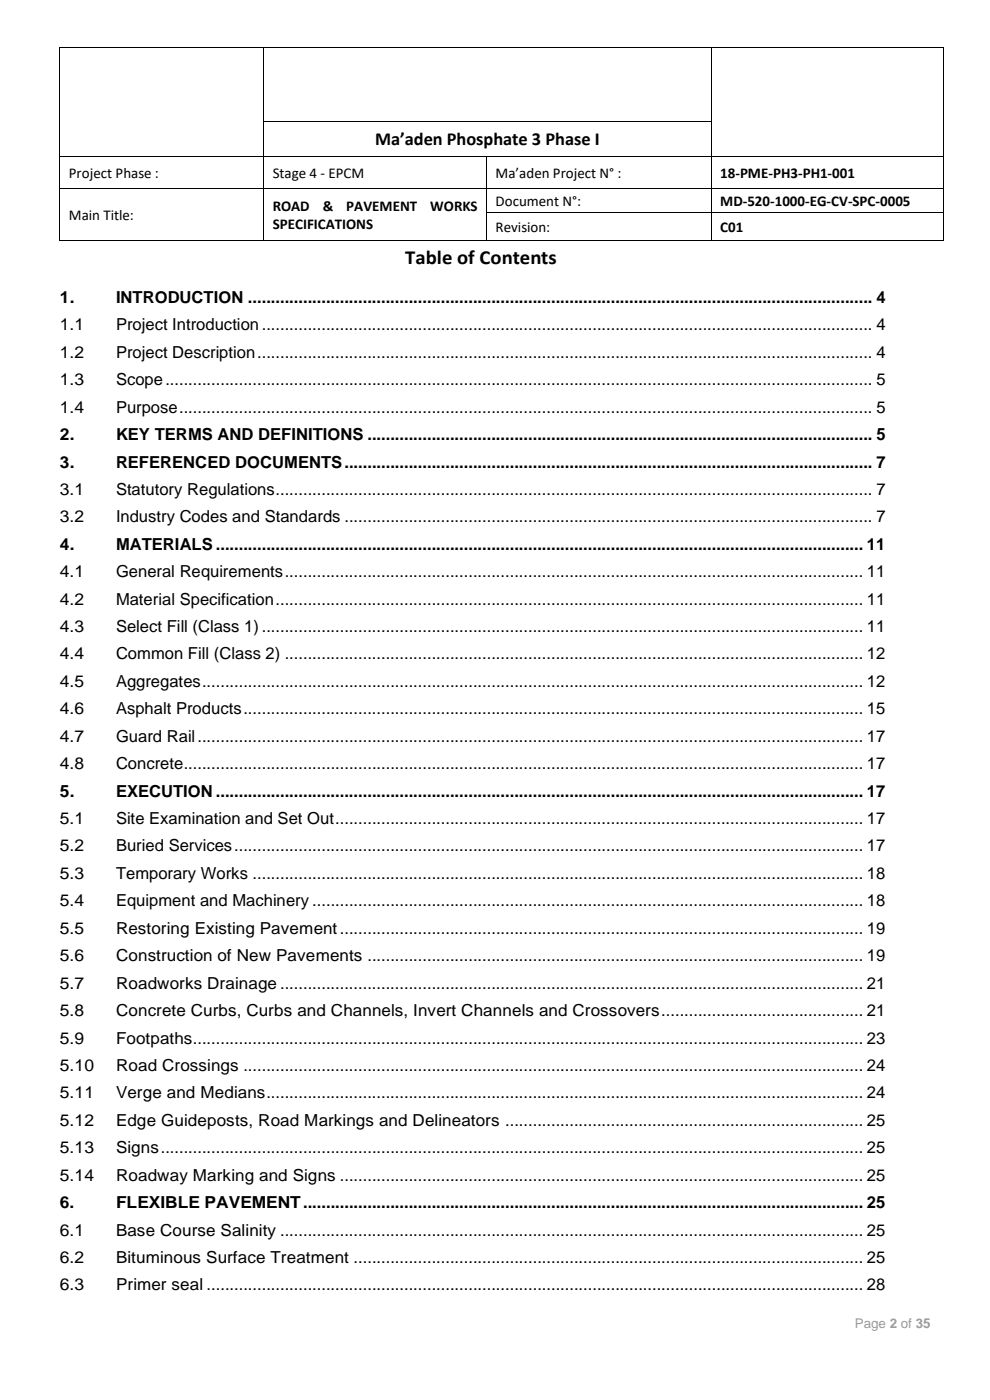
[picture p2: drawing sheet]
<svg xmlns="http://www.w3.org/2000/svg" width="210mm" height="297mm" viewBox="0 0 210 297" stroke-linecap="round" stroke-linejoin="round" font-family="sans-serif">
<defs><g id="words">
<text font-size="4.2" x="85.9" y="55.9">Table of Contents</text>
<text font-size="3.9" x="79.6" y="30.9">Ma’aden Phosphate 3 Phase I</text>
<g font-size="3.5">
<text x="12.7" y="64.3">1.</text>
<text x="24.6" y="64.3">INTRODUCTION ........................................................................................................................................ 4</text>
<text x="12.7" y="70.1">1.1</text>
<text x="24.6" y="70.1">Project Introduction..................................................................................................................................... 4</text>
<text x="12.7" y="75.9">1.2</text>
<text x="24.6" y="75.9">Project Description...................................................................................................................................... 4</text>
<text x="12.7" y="81.7">1.3</text>
<text x="24.6" y="81.7">Scope.......................................................................................................................................................... 5</text>
<text x="12.7" y="87.6">1.4</text>
<text x="24.6" y="87.6">Purpose....................................................................................................................................................... 5</text>
<text x="12.7" y="93.4">2.</text>
<text x="24.6" y="93.4">KEY TERMS AND DEFINITIONS .............................................................................................................. 5</text>
<text x="12.7" y="99.2">3.</text>
<text x="24.6" y="99.2">REFERENCED DOCUMENTS................................................................................................................... 7</text>
<text x="12.7" y="105">3.1</text>
<text x="24.6" y="105">Statutory Regulations.................................................................................................................................. 7</text>
<text x="12.7" y="110.8">3.2</text>
<text x="24.6" y="110.8">Industry Codes and Standards ................................................................................................................... 7</text>
<text x="12.7" y="116.6">4.</text>
<text x="24.6" y="116.6">MATERIALS ............................................................................................................................................. 11</text>
<text x="12.7" y="122.4">4.1</text>
<text x="24.6" y="122.4">General Requirements.............................................................................................................................. 11</text>
<text x="12.7" y="128.3">4.2</text>
<text x="24.6" y="128.3">Material Specification................................................................................................................................ 11</text>
<text x="12.7" y="134.1">4.3</text>
<text x="24.6" y="134.1">Select Fill (Class 1)................................................................................................................................... 11</text>
<text x="12.7" y="139.9">4.4</text>
<text x="24.6" y="139.9">Common Fill (Class 2) .............................................................................................................................. 12</text>
<text x="12.7" y="145.7">4.5</text>
<text x="24.6" y="145.7">Aggregates................................................................................................................................................ 12</text>
<text x="12.7" y="151.6">4.6</text>
<text x="24.6" y="151.6">Asphalt Products....................................................................................................................................... 15</text>
<text x="12.7" y="157.4">4.7</text>
<text x="24.6" y="157.4">Guard Rail................................................................................................................................................. 17</text>
<text x="12.7" y="163.2">4.8</text>
<text x="24.6" y="163.2">Concrete.................................................................................................................................................... 17</text>
<text x="12.7" y="169">5.</text>
<text x="24.6" y="169">EXECUTION ............................................................................................................................................. 17</text>
<text x="12.7" y="174.9">5.1</text>
<text x="24.6" y="174.9">Site Examination and Set Out................................................................................................................... 17</text>
<text x="12.7" y="180.7">5.2</text>
<text x="24.6" y="180.7">Buried Services......................................................................................................................................... 17</text>
<text x="12.7" y="186.5">5.3</text>
<text x="24.6" y="186.5">Temporary Works ..................................................................................................................................... 18</text>
<text x="12.7" y="192.3">5.4</text>
<text x="24.6" y="192.3">Equipment and Machinery ........................................................................................................................ 18</text>
<text x="12.7" y="198.1">5.5</text>
<text x="12.7" y="203.9">5.6</text>
<text x="24.6" y="198.1">Restoring Existing Pavement.................................................................................................................. 19</text>
<text x="24.6" y="203.9">Construction of New Pavements ............................................................................................................ 19</text>
<text x="12.7" y="209.8">5.7</text>
<text x="24.6" y="209.8">Roadworks Drainage ............................................................................................................................... 21</text>
<text x="12.7" y="215.6">5.8</text>
<text x="24.6" y="215.6">Concrete Curbs, Curbs and Channels, Invert Channels and Crossovers............................................ 21</text>
<text x="12.7" y="221.4">5.9</text>
<text x="24.6" y="221.4">Footpaths.................................................................................................................................................. 23</text>
<text x="12.7" y="227.2">5.10</text>
<text x="24.6" y="227.2">Road Crossings ....................................................................................................................................... 24</text>
<text x="12.7" y="233.1">5.11</text>
<text x="24.6" y="233.1">Verge and Medians.................................................................................................................................. 24</text>
<text x="12.7" y="238.9">5.12</text>
<text x="24.6" y="238.9">Edge Guideposts, Road Markings and Delineators .............................................................................. 25</text>
<text x="12.7" y="244.7">5.13</text>
<text x="24.6" y="244.7">Signs......................................................................................................................................................... 25</text>
<text x="12.7" y="250.5">5.14</text>
<text x="24.6" y="250.5">Roadway Marking and Signs .................................................................................................................. 25</text>
<text x="12.7" y="256.4">6.</text>
<text x="24.6" y="256.4">FLEXIBLE PAVEMENT.......................................................................................................................... 25</text>
<text x="12.7" y="262.2">6.1</text>
<text x="24.6" y="262.2">Base Course Salinity ............................................................................................................................... 25</text>
<text x="12.7" y="268">6.2</text>
<text x="24.6" y="268">Bituminous Surface Treatment ............................................................................................................... 25</text>
<text x="12.7" y="273.8">6.3</text>
<text x="24.6" y="273.8">Primer seal ............................................................................................................................................... 28</text>
</g>
<g font-size="3.2">
<text x="14.6" y="37.7">Project Phase :</text>
<text x="57.8" y="37.7">Stage 4 - EPCM</text>
<text x="105.1" y="37.7">Ma’aden Project N° :</text>
<text x="152.7" y="37.7">18-PME-PH3-PH1-001</text>
<text x="14.6" y="46.7">Main Title:</text>
<text x="57.8" y="44.7">ROAD</text>
<text x="68.4" y="44.7">&amp;</text>
<text x="73.4" y="44.7">PAVEMENT</text>
<text x="91.2" y="44.7">WORKS</text>
<text x="105.1" y="43.7">Document N°:</text>
<text x="152.7" y="43.7">MD-520-1000-EG-CV-SPC-0005</text>
<text x="57.8" y="48.6">SPECIFICATIONS</text>
<text x="105.1" y="49.2">Revision:</text>
<text x="152.7" y="49.2">C01</text>
</g>
<text font-size="2.8" fill="#999" x="181.3" y="281.8">Page 2 of 35</text>
</g></defs>
<g fill="#000">
<path d="M12.6 9.9h.2v.2h-.2z" fill-rule="evenodd"/>
<path d="M12.6 9.9h.2v.2h-.2z" fill-rule="evenodd"/>
<path d="M55.8 9.9h.2v.2h-.2z" fill-rule="evenodd"/>
<path d="M150.8 9.9h.2v.2h-.2z" fill-rule="evenodd"/>
<path d="M200 9.9h.2v.2h-.2z" fill-rule="evenodd"/>
<path d="M200 9.9h.2v.2h-.2z" fill-rule="evenodd"/>
<path d="M12.6 25.8h.2v.2h-.2z" fill-rule="evenodd"/>
<path d="M12.6 33.1h.2v.2h-.2z" fill-rule="evenodd"/>
<path d="M55.8 25.8h.2v.2h-.2z" fill-rule="evenodd"/>
<path d="M55.8 33.1h.2v.2h-.2z" fill-rule="evenodd"/>
<path d="M103.1 33.1h.2v.2h-.2z" fill-rule="evenodd"/>
<path d="M150.8 25.8h.2v.2h-.2z" fill-rule="evenodd"/>
<path d="M150.8 33.1h.2v.2h-.2z" fill-rule="evenodd"/>
<path d="M200 25.8h.2v.2h-.2z" fill-rule="evenodd"/>
<path d="M200 33.1h.2v.2h-.2z" fill-rule="evenodd"/>
<path d="M12.6 39.9h.2v.2h-.2z" fill-rule="evenodd"/>
<path d="M12.6 45h.2v.2h-.2z" fill-rule="evenodd"/>
<path d="M12.6 51h.2v.2h-.2z" fill-rule="evenodd"/>
<path d="M12.6 51h.2v.2h-.2z" fill-rule="evenodd"/>
<path d="M55.8 39.9h.2v.2h-.2z" fill-rule="evenodd"/>
<path d="M55.8 45h.2v.2h-.2z" fill-rule="evenodd"/>
<path d="M55.8 51h.2v.2h-.2z" fill-rule="evenodd"/>
<path d="M103.1 39.9h.2v.2h-.2z" fill-rule="evenodd"/>
<path d="M103.1 45h.2v.2h-.2z" fill-rule="evenodd"/>
<path d="M103.1 51h.2v.2h-.2z" fill-rule="evenodd"/>
<path d="M150.8 39.9h.2v.2h-.2z" fill-rule="evenodd"/>
<path d="M150.8 45h.2v.2h-.2z" fill-rule="evenodd"/>
<path d="M150.8 51h.2v.2h-.2z" fill-rule="evenodd"/>
<path d="M200 39.9h.2v.2h-.2z" fill-rule="evenodd"/>
<path d="M200 45h.2v.2h-.2z" fill-rule="evenodd"/>
<path d="M200 51h.2v.2h-.2z" fill-rule="evenodd"/>
<path d="M200 51h.2v.2h-.2z" fill-rule="evenodd"/>
</g>
<g fill="none" stroke="#000" stroke-width=".21">
<path d="M12.7 10.1v15.7M12.8 10h43M55.9 10.1v15.7M56 10h94.8M150.9 10.1v15.7M151 10h49M200.1 10.1v15.7M12.7 25.9v7.2M12.7 33.3v6.6M12.8 33.2h43M55.9 25.9v7.2M55.9 33.3v6.6"/>
<path d="M56 25.9h94.8M56 33.2h47.1M103.2 33.3v6.6M103.3 33.2h47.5M150.9 25.9v7.2M150.9 33.3v6.6M151 33.2h49M200.1 25.9v7.2M200.1 33.3v6.6M12.7 40.1v4.9M12.7 45.2v5.8M12.8 40h43"/>
<path d="M12.8 51.1h43M55.9 40.1v4.9M55.9 45.2v5.8M56 40h47.1M56 51.1h47.1M103.2 40.1v4.9M103.2 45.2v5.8M103.3 40h47.5M103.3 45.1h47.5M103.3 51.1h47.5M150.9 40.1v4.9M150.9 45.2v5.8"/>
<path d="M151 40h49M151 45.1h49M151 51.1h49M200.1 40.1v4.9M200.1 45.2v5.8"/>
</g>
<use href="#words"/>
</svg>
